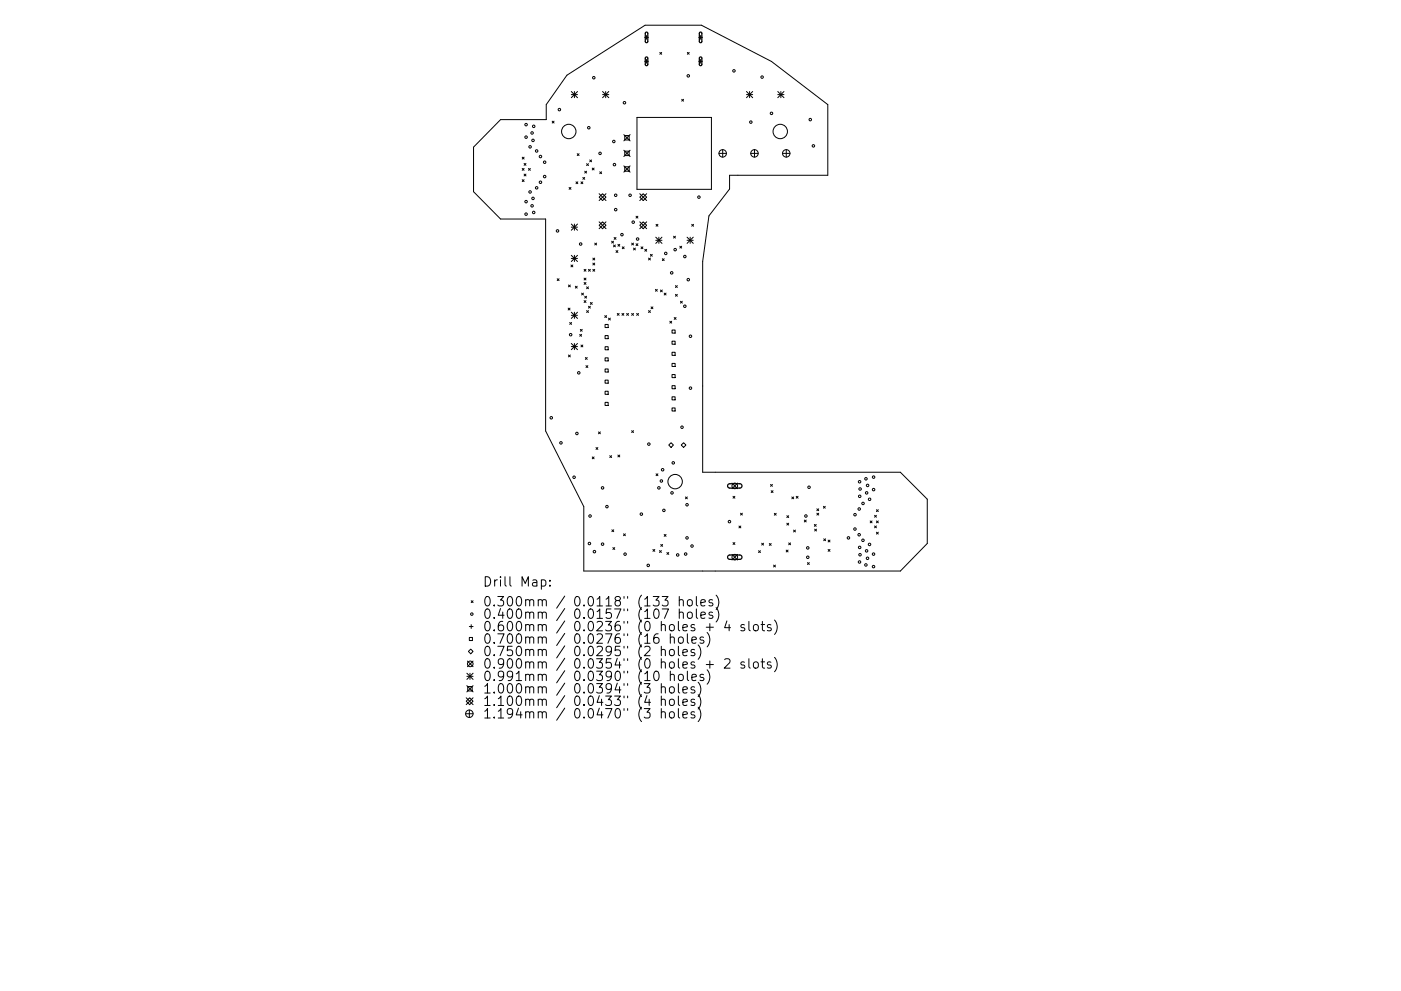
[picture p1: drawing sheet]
<svg xmlns="http://www.w3.org/2000/svg" width="297mm" height="210mm" viewBox="0 0 297 210" stroke-linecap="round" stroke-linejoin="round" font-family="sans-serif">
<defs><g id="words">
<g font-size="2.8">
<text x="102.3" y="124.5">Drill Map:</text>
<text x="102.3" y="128.7">0.300mm / 0.0118&quot; (133 holes)</text>
<text x="102.3" y="131.3">0.400mm / 0.0157&quot; (107 holes)</text>
<text x="102.3" y="133.9">0.600mm / 0.0236&quot; (0 holes + 4 slots)</text>
<text x="102.3" y="136.6">0.700mm / 0.0276&quot; (16 holes)</text>
<text x="102.3" y="139.2">0.750mm / 0.0295&quot; (2 holes)</text>
<text x="102.3" y="141.9">0.900mm / 0.0354&quot; (0 holes + 2 slots)</text>
<text x="102.3" y="144.5">0.991mm / 0.0390&quot; (10 holes)</text>
<text x="102.3" y="147.1">1.000mm / 0.0394&quot; (3 holes)</text>
<text x="102.3" y="149.8">1.100mm / 0.0433&quot; (4 holes)</text>
<text x="102.3" y="152.4">1.194mm / 0.0470&quot; (3 holes)</text>
</g>
</g></defs>
<g fill="none" stroke="#000" stroke-width=".21">
<path d="M121.1 19.4l1.3 1.3M121.8 19.4v1.3M122.4 19.4l-1.3 1.3M127.8 19.4l1.3 1.3M128.4 19.4v1.3M129.1 19.4l-1.3 1.3M136.7 7.9h.8M136.7 13h.8M137.1 7.5v.8M137.1 12.6v.8M139.9 11.1l.4 .4M140.3 11.1l-.4 .4"/>
<path d="M145.7 11.1l.4 .4M146.1 11.1l-.4 .4M148.1 7.9h.8M148.1 13h.8M148.5 7.5v.8M148.5 12.6v.8M158.3 19.4l1.3 1.3M158.9 19.4v1.3M159.6 19.4l-1.3 1.3M164.9 19.4l1.3 1.3M165.6 19.4v1.3M166.2 19.4l-1.3 1.3"/>
<path d="M106.1 25.4h9.7v-3.2l4.4-6.2 16.6-10.7h11.9l14.9 7.7 11.9 9.2v15h-20.8v2.9l-4.4 5.7-1.3 9.7v44.7h41.9l5.7 5.7v9.4l-5.7 5.9h-67.1v-13.7l-8.1-16.1v-44.9h-9.6l-5.7-5.8v-9.5zM110.7 33.4l.4 .3M110.7 35.7l.4 .4M110.7 38.1l.4 .4M111.1 33.4l-.4 .3M111.1 35.7l-.4 .4M111.1 38.1l-.4 .4M111.1 34.7l.4 .4M111.1 36.9l.4 .4M111.5 34.7l-.4 .4M111.5 36.9l-.4 .4M112 35.7l.4 .4"/>
<path d="M112.4 35.7l-.4 .4M117.1 25.7l.4 .4M117.5 25.7l-.4 .4M120.7 39.8l.4 .4M121.1 39.8l-.4 .4M121.1 20.1h1.3M122.1 38.6l.4 .4M122.4 32.6l.4 .4M122.5 38.6l-.4 .4M122.8 32.6l-.4 .4M123.2 38.6l.4 .4M123.6 38.6l-.4 .4"/>
<path d="M123.6 37.6l.4 .4M124 37.6l-.4 .4M124 36.3l.4 .4M124.4 36.3l-.4 .4M124.4 34.7l.4 .4M124.8 34.7l-.4 .4M125 33.9l.4 .4M125.4 33.9l-.4 .4M125.6 35.7l.4 .4M126 35.7l-.4 .4M127.2 36.5l.4 .4M127.6 36.5l-.4 .4"/>
<path d="M127.8 20.1h1.3M132.3 28.6l1.3 1.3M132.3 31.9l1.3 1.3M132.3 35.2l1.3 1.3M132.5 28.8h.9v.9h-.9zM132.5 32.1h.9v.9h-.9zM132.5 35.4h.9v.9h-.9zM133.6 28.6l-1.3 1.3M133.6 31.9l-1.3 1.3M133.6 35.2l-1.3 1.3M135.1 24.9h15.7v15.3h-15.7zM144.5 21.1l.4 .4"/>
<path d="M144.9 21.1l-.4 .4M152.4 32.5h1.6M153.2 31.7v1.6M158.3 20.1h1.3M159.2 32.5h1.6M160 31.7v1.6M164.9 20.1h1.3M165.9 32.5h1.6M166.7 31.7v1.6M118.1 59.1l.4 .4M118.5 59.1l-.4 .4M121.1 56.2l.4 .4"/>
<path d="M121.1 47.5l1.3 1.4M121.1 48.2h1.3M121.1 54.2l1.3 1.3M121.1 54.8h1.3M121.5 56.2l-.4 .4M121.8 47.5v1.4M121.8 54.2v1.3M122.4 47.5l-1.3 1.4M122.4 54.2l-1.3 1.3M123.8 59l.4 .4M123.8 57.1l.4 .4M123.8 59.9l.4 .4"/>
<path d="M124.2 57.1l-.4 .4M124.2 59l-.4 .4M124.2 59.9l-.4 .4M124.8 57.1l.4 .4M125.2 57.1l-.4 .4M125.7 54.8l.4 .4M125.7 55.8l.4 .4M125.7 57.1l.4 .4M126.1 57.1l-.4 .4M126.1 54.8l-.4 .4M126.1 55.8l-.4 .4M126.1 51.6l.4 .4"/>
<path d="M126.5 51.6l-.4 .4M127 41.8l.8-.7 .7 .7-.7 .8zM127 41.1l1.5 1.5M127 47.1l1.5 1.4M127.8 47.1l.7 .7-.7 .7-.8-.7zM128.5 41.1l-1.5 1.5M128.5 47.1l-1.5 1.4M129.7 51.2l.4 .4M130.1 51.2l-.4 .4M130.1 52l.4 .4M130.2 50.4l.4 .4M130.5 52l-.4 .4"/>
<path d="M130.6 50.4l-.4 .4M130.6 53.2l.4 .4M131 53.2l-.4 .4M131 51.8l.4 .4M131.4 51.8l-.4 .4M131.9 52.4l.4 .4M132.3 52.4l-.4 .4M133.9 51.6l.4 .4M134.3 51.6l-.4 .4M134.3 52.6l.4 .4M134.7 52.6l-.4 .4M134.9 45.9l.3 .4"/>
<path d="M134.9 51.7l.3 .4M135.2 45.9l-.3 .4M135.2 51.7l-.3 .4M135.6 41.8l.8-.7 .7 .7-.7 .8zM135.6 41.1l1.5 1.5M135.6 47.1l1.5 1.4M135.9 52.4l.4 .4M136.3 52.4l-.4 .4M136.4 47.1l.7 .7-.7 .7-.8-.7zM136.7 52.9l.4 .4M137.1 47.1l-1.5 1.4M137.1 52.9l-.4 .4"/>
<path d="M137.1 41.1l-1.5 1.5M137.5 54.8l.4 .4M137.9 54.8l-.4 .4M137.9 54l.4 .4M138.3 54l-.4 .4M139 50.3l1.3 1.3M139 51h1.3M139.1 47.6l.4 .4M139.5 47.6l-.4 .4M139.7 50.3v1.3M140.3 50.3l-1.3 1.3M140.4 54.9l.4 .4"/>
<path d="M140.8 54.9l-.4 .4M142.8 50.1l.4 .4M143.2 50.1l-.4 .4M144.1 52.2l.4 .4M144.5 52.2l-.4 .4M145.7 51h1.3M145.7 50.3l1.3 1.3M146.3 50.3v1.3M146.7 47.6l.4 .4M147 50.3l-1.3 1.3M147.1 47.6l-.4 .4M120.5 65.4l.4 .4"/>
<path d="M120.5 60.5l.4 .4M120.5 75.3l.4 .4M120.8 68.4l.4 .4M120.9 65.4l-.4 .4M120.9 60.5l-.4 .4M120.9 75.3l-.4 .4M121.1 72.9l1.3 1.3M121.1 66.2l1.3 1.4M121.1 66.9h1.3M121.1 73.5h1.3M121.2 68.4l-.4 .4M121.8 66.2v1.4"/>
<path d="M121.8 72.9v1.3M122 60.7l.4 .4M122.4 60.7l-.4 .4M122.4 66.2l-1.3 1.4M122.4 72.9l-1.3 1.3M122.9 70.9l.4 .4M123 69.9l.4 .4M123.2 73.2l.4 .4M123.3 70.9l-.4 .4M123.3 62.2l.4 .4M123.4 69.9l-.4 .4M123.6 73.2l-.4 .4"/>
<path d="M123.7 62.2l-.4 .4M123.8 63.8l.4 .4M124 62.9l.4 .4M124.1 75.9l.4 .4M124.2 63.8l-.4 .4M124.2 77.6l.4 .4M124.4 62.9l-.4 .4M124.4 60.9l.4 .4M124.4 65.9l.4 .4M124.5 75.9l-.4 .4M124.6 77.6l-.4 .4M124.8 60.9l-.4 .4"/>
<path d="M124.8 65.9l-.4 .4M124.8 65l.4 .4M125.2 65l-.4 .4M125.2 64.2l.4 .4M125.6 64.2l-.4 .4M128.2 67l.4 .4M128.3 68.8h.6v.7h-.6zM128.3 71.2h.6v.7h-.6zM128.3 73.6h.6v.6h-.6zM128.3 75.9h.6v.7h-.6zM128.3 78.3h.6v.6h-.6zM128.6 67l-.4 .4"/>
<path d="M129 67.5l.4 .4M129.4 67.5l-.4 .4M130.9 66.5l.4 .4M131.3 66.5l-.4 .4M131.9 66.5l.4 .4M132.3 66.5l-.4 .4M132.9 66.5l.4 .4M133.3 66.5l-.4 .4M133.9 66.5l.4 .4M134.3 66.5l-.4 .4M135 66.5l.4 .4M135.4 66.5l-.4 .4"/>
<path d="M137.5 65.9l.4 .4M137.9 65.9l-.4 .4M138 65.1l.4 .4M138.4 65.1l-.4 .4M139 61.4l.4 .4M139.4 61.4l-.4 .4M140 61.5l.4 .4M140.4 61.5l-.4 .4M140.8 62.2l.4 .4M141.2 62.2l-.4 .4M142 68.2l.4 .4M142.4 68.2l-.4 .4"/>
<path d="M142.5 70h.6v.7h-.6zM142.5 72.4h.6v.6h-.6zM142.5 74.7h.6v.7h-.6zM142.5 77.1h.6v.7h-.6zM142.5 79.5h.6v.6h-.6zM142.9 67.4l.4 .4M143.2 60.6l.4 .4M143.2 62.5l.4 .4M143.3 67.4l-.4 .4M143.6 60.6l-.4 .4M143.6 62.5l-.4 .4M144.3 63.9l.4 .4"/>
<path d="M144.7 63.9l-.4 .4M125.6 96.9l.4 .4M126 96.9l-.4 .4M126.4 95l.4 .4M126.8 95l-.4 .4M126.9 91.6l.4 .4M127.3 91.6l-.4 .4M128.3 80.6h.6v.7h-.6zM128.3 83h.6v.7h-.6zM128.3 85.4h.6v.6h-.6zM129.3 96.7l.4 .4M129.7 96.7l-.4 .4"/>
<path d="M131 96.5l.4 .4M131.4 96.5l-.4 .4M133.9 91.4l.4 .4M134.3 91.4l-.4 .4M141.8 94.4l.5-.5 .5 .5-.5 .5zM142.5 81.8h.6v.7h-.6zM142.5 84.2h.6v.6h-.6zM142.5 86.5h.6v.7h-.6zM144.4 94.4l.5-.5 .5 .5-.5 .5zM129.7 112.4l.4 .4M129.9 116.2l.4 .4M130.1 112.4l-.4 .4"/>
<path d="M130.3 116.2l-.4 .4M132.2 113.3l.4 .4M132.6 113.3l-.4 .4M138.4 116.6l.4 .4M138.8 116.6l-.4 .4M139.1 100.5l.4 .4M139.5 100.5l-.4 .4M139.8 116.8l.4 .4M140.1 115.5l.4 .4M140.2 116.8l-.4 .4M140.5 115.5l-.4 .4M140.8 113.4l.4 .4"/>
<path d="M141.2 113.4l-.4 .4M141.4 117.2l.4 .4M141.8 117.2l-.4 .4M145.3 105.4l.4 .4M145.7 105.4l-.4 .4M155.2 102.5l1.2 1.2M155.2 117.6l1.2 1.2M155.4 105.3l.4 .4M155.4 115.1l.4 .4M155.8 105.3l-.4 .4M155.8 115.1l-.4 .4M156.4 102.5l-1.2 1.2"/>
<path d="M156.4 117.6l-1.2 1.2M156.7 111.6l.4 .4M157 108.9l.4 .4M157.1 111.6l-.4 .4M157.4 108.9l-.4 .4M160.8 116.8l.4 .4M161.2 116.8l-.4 .4M161.5 115.3l.4 .3M161.9 115.3l-.4 .3M163.1 115.3l.4 .4M163.4 102.8l.4 .4M163.5 115.3l-.4 .4"/>
<path d="M163.5 104.1l.4 .4M163.8 102.8l-.4 .4M163.9 104.1l-.4 .4M164 119.9l.4 .4M164.2 108.9l.4 .4M164.4 119.9l-.4 .4M164.6 108.9l-.4 .4M166.7 116.7l.4 .4M166.8 109.4l.4 .4M166.8 111l.4 .4M167.1 116.7l-.4 .4M167.2 109.4l-.4 .4"/>
<path d="M167.2 111l-.4 .4M167.2 115.2l.4 .4M167.6 115.2l-.4 .4M167.9 105.4l.4 .4M168.3 112.5l.4 .4M168.3 105.4l-.4 .4M168.7 112.5l-.4 .4M168.8 105.3l.4 .4M169.2 105.3l-.4 .4M170.5 110.3l.4 .4M170.9 110.3l-.4 .4M171.2 119.4l.4 .4"/>
<path d="M171.6 119.4l-.4 .4M172.7 111.3l.4 .4M172.7 112.3l.4 .4M173.1 111.3l-.4 .4M173.1 112.3l-.4 .4M173.2 108l.4 .4M173.2 108.9l.4 .4M173.6 108l-.4 .4M173.6 108.9l-.4 .4M174.6 107.4l.4 .4M174.6 114.3l.4 .4M175 107.4l-.4 .4"/>
<path d="M175 114.3l-.4 .4M175.6 114.6l.4 .4M175.6 116.6l.4 .4M176 114.6l-.4 .4M176 116.6l-.4 .4M184.5 110.5l.4 .4M184.9 110.5l-.4 .4M185.4 109.3l.4 .4M185.4 111.6l.4 .4M185.8 108.1l.4 .4M185.8 109.3l-.4 .4M185.8 111.6l-.4 .4"/>
<path d="M185.8 110.5l.4 .4M185.8 112.9l.4 .4M186.2 108.1l-.4 .4M186.2 110.5l-.4 .4M186.2 112.9l-.4 .4M99.5 132.9h.8M99.5 135.2h.7v.7h-.7zM99.8 137.7l.5 .5-.5 .5-.5-.5zM99.9 127.5l.4 .4M99.9 132.5v.8M100.3 127.5l-.4 .4M114.8 123.1l.6-.1 .3 .4v.6l-.2 .3h-.7"/>
<path d="M116.6 124.2v.2M116.6 123.1v.2M139.5 134.5a.79 .79 0 0 0-.9 .8v.8l.2 .3 .6 .1 .2-.2 .1-.7-.2-.3-.5-.1-.4 .4M140.2 138a.5 .5 0 0 1 .9 .1v1M140.2 137.1v2M140.4 126.6h1.2l-.6 .7a.54 .54 0 0 1 .6 .4v.5l-.2 .3-.7 .1-.3-.2M140.4 129.2h1.3l-.8 2M142 138l.3-.2 .6 .2 .1 .7-.2 .3-.5 .1-.3-.2zM142.1 135.3a.5 .5 0 0 1 .9 .1v1.1M142.1 134.5v2M143.8 137.1v1.7l.3 .3M143.9 135.3a.54 .54 0 0 1 .6-.2 .54 .54 0 0 1 .4 .4l-.1 .8a.54 .54 0 0 1-.6 .2 .54 .54 0 0 1-.4-.4z"/>
<path d="M144 127.4l.3-.2 .5 .1 .1 1.3M144 130.1a.5 .5 0 0 1 .9 0v1.1M144 126.6v2M144 129.2v2M144.8 138.5l.9-.2-.1-.4-.5-.1-.3 .3 .1 .9h.7M145.7 134.5v1.7l.3 .3M145.8 127.4l.3-.2a.54 .54 0 0 1 .7 .4l-.1 .8a.54 .54 0 0 1-.5 .2 .54 .54 0 0 1-.5-.4zM145.8 130.1l.1-.1a.54 .54 0 0 1 .9 .2l-.1 .8a.54 .54 0 0 1-.5 .2 .54 .54 0 0 1-.5-.4zM146.7 135.8l.9-.2-.1-.4-.5-.1-.3 .3 .1 1h.7M147.3 137.9l-.5-.1-.3 .3 .1 .3 .7 .1v.5h-.8M147.6 126.6v1.7l.3 .3M147.6 129.2v1.7l.3 .3"/>
<path d="M148 136.8a2.29 2.29 0 0 1 0 3.1M148.6 127.9l.9-.2-.1-.4-.5-.1-.3 .3 .1 1h.7M148.6 130.5l.9-.2-.1-.3-.5-.1-.3 .2 .1 1h.7M149.2 135.2l-.5-.1-.3 .3 .1 .3 .7 .2v.5h-.8M149.7 133.1h1.6M149.9 134.2a2.29 2.29 0 0 1 0 3M150.5 132.3v1.5M151.1 127.3l-.5-.1-.3 .3 .1 .3 .7 .2v.5h-.8M151.1 130l-.5-.1-.3 .2 .1 .3 .7 .2v.5h-.8M151.8 126.3a2.29 2.29 0 0 1 0 3M151.8 128.9a2.29 2.29 0 0 1 0 3.1M153.6 139.9l.3-.1 .7 .1a.54 .54 0 0 1 .1 .7l-1.2 1.2h1.3"/>
<path d="M154.1 131.7l-.5 1.5h1.3M154.6 132.5v1.3M157.8 132.6l-.4-.1-.3 .3 .1 .3 .6 .2v.4h-.7M158.8 131.8v1.8l.3 .2M158.8 139.8v1.7l.3 .3M159.8 132.7a.54 .54 0 0 1 .6-.2 .54 .54 0 0 1 .4 .4v.6a.54 .54 0 0 1-.5 .4 .54 .54 0 0 1-.6-.4zM161.4 132.5h.7M161.6 131.8v1.8l.1 .1 .4 .1M161.6 139.8v1.7l.1 .2 .4 .1M163.4 132.6l-.4-.1-.3 .3 .1 .3 .6 .2v.4h-.7M164.2 131.6a2.29 2.29 0 0 1 0 3M164.2 139.5a2.29 2.29 0 0 1 0 3"/>
<path d="M98.7 151.4h1.6M98.8 148l1.5 1.5M99 145.5l1.3 1.3M99 142.8l1.3 1.3M99 143.5h1.3M99.1 140.3l1.2 1.1M99.2 145.7h.9v.9h-.9zM99.5 150.6v1.6M99.6 148l.7 .8-.7 .7-.8-.7zM99.6 142.8v1.3M100.3 140.3l-1.2 1.1M100.3 142.8l-1.3 1.3"/>
<path d="M100.3 145.5l-1.3 1.3M100.3 148l-1.5 1.5M138.8 142.6l.5-.2a1.25 1.25 0 0 1 0 2l-.4-.1-.2-.3-.1-.8zM140.2 145.9a.5 .5 0 0 1 .9 .1v1M140.2 148.5a.5 .5 0 0 1 .9 .1v1.1M140.2 151.2a.5 .5 0 0 1 .9 .1v1M140.2 145v2M140.2 147.7v2M140.2 150.3v2M142 145.9l.3-.2 .6 .2 .1 .8-.2 .2-.5 .1-.3-.2zM142 148.5l.3-.2 .6 .2 .1 .8-.2 .3-.5 .1-.3-.2zM142 151.2l.3-.2 .6 .2 .1 .8-.2 .2-.5 .1-.3-.2z"/>
<path d="M142.1 143.3a.5 .5 0 0 1 .9 0v1.1M142.1 142.4v2M143.8 145v1.8l.3 .2M143.8 147.7v1.7l.3 .3M143.8 150.3v1.8l.3 .2M143.9 143.3a.54 .54 0 0 1 .6-.2 .54 .54 0 0 1 .4 .3l-.1 .8a.54 .54 0 0 1-.6 .2 .54 .54 0 0 1-.4-.4zM144.8 146.4l.9-.2-.1-.4-.5-.1-.3 .3 .1 .9h.7M144.8 149l.9-.2-.1-.4-.5-.1-.3 .3 .1 1h.7M144.8 151.7l.9-.2-.1-.4-.5-.1-.3 .3 .1 .9h.7M145.7 142.4v1.7l.3 .3M146.7 143.7l.9-.2-.1-.3-.5-.1-.3 .2 .1 1h.7M147.3 145.8l-.5-.1-.3 .3 .1 .3 .7 .2v.4h-.8"/>
<path d="M147.3 148.4l-.5-.1-.3 .3 .1 .3 .7 .2v.5h-.8M147.3 151.1l-.5-.1-.3 .3 .1 .3 .7 .2v.4h-.8M148 144.8a2.29 2.29 0 0 1 0 3M148 147.4a2.29 2.29 0 0 1 0 3M148 150.1a2.29 2.29 0 0 1 0 3M149.2 143.2l-.5-.1-.3 .2 .1 .3 .7 .2v.5h-.8M149.7 141h1.6M149.9 142.1a2.29 2.29 0 0 1 0 3.1M150.5 140.2v1.6M157.8 140.5l-.4-.1-.3 .3 .1 .3 .6 .2v.5h-.7M159.8 140.6a.54 .54 0 0 1 .6-.2 .54 .54 0 0 1 .4 .4l-.1 .8a.54 .54 0 0 1-.5 .2 .54 .54 0 0 1-.5-.4zM161.4 140.4h.7"/>
<path d="M163.4 140.5l-.4-.1-.3 .3 .1 .3 .6 .2v.5h-.7"/>
<circle cx="125.9" cy="16.5" r=".27"/>
<circle cx="145.9" cy="16.1" r=".27"/>
<circle cx="155.6" cy="15" r=".27"/>
<circle cx="161.6" cy="16.4" r=".27"/>
<circle cx="111.5" cy="29.1" r=".27"/>
<circle cx="111.5" cy="26.4" r=".27"/>
<circle cx="112.4" cy="31.2" r=".27"/>
<circle cx="112.8" cy="28.2" r=".27"/>
<circle cx="113" cy="29.8" r=".27"/>
<circle cx="113.2" cy="26.8" r=".27"/>
<circle cx="113.8" cy="32" r=".27"/>
<circle cx="113.8" cy="39.9" r=".27"/>
<circle cx="114.6" cy="33.2" r=".27"/>
<circle cx="114.6" cy="38.7" r=".27"/>
<circle cx="115.5" cy="37.5" r=".27"/>
<circle cx="115.5" cy="34.4" r=".27"/>
<circle cx="118.6" cy="23.3" r=".27"/>
<circle cx="120.6" cy="27.9" r="1.53"/>
<circle cx="124.8" cy="27.1" r=".27"/>
<circle cx="127.2" cy="32.5" r=".27"/>
<circle cx="130.1" cy="30" r=".27"/>
<circle cx="130.3" cy="34.9" r=".27"/>
<circle cx="132.4" cy="21.8" r=".27"/>
<circle cx="153.2" cy="32.5" r=".79"/>
<circle cx="159.2" cy="25.9" r=".27"/>
<circle cx="160" cy="32.5" r=".79"/>
<circle cx="163.6" cy="24.1" r=".27"/>
<circle cx="165.4" cy="27.9" r="1.53"/>
<circle cx="166.7" cy="32.5" r=".79"/>
<circle cx="171.8" cy="25.4" r=".27"/>
<circle cx="172.5" cy="30.9" r=".27"/>
<circle cx="111.5" cy="42.8" r=".27"/>
<circle cx="111.5" cy="45.4" r=".27"/>
<circle cx="112.4" cy="40.7" r=".27"/>
<circle cx="112.8" cy="43.7" r=".27"/>
<circle cx="113" cy="42.1" r=".27"/>
<circle cx="113.2" cy="45.1" r=".27"/>
<circle cx="118.2" cy="49" r=".27"/>
<circle cx="123.1" cy="51.8" r=".27"/>
<circle cx="130.5" cy="41.4" r=".27"/>
<circle cx="130.5" cy="44.5" r=".27"/>
<circle cx="131.9" cy="49.8" r=".27"/>
<circle cx="133.6" cy="41.4" r=".27"/>
<circle cx="134.3" cy="47.1" r=".27"/>
<circle cx="135.2" cy="50.7" r=".27"/>
<circle cx="141.2" cy="53.8" r=".27"/>
<circle cx="142.4" cy="57.9" r=".27"/>
<circle cx="143.1" cy="53" r=".27"/>
<circle cx="145.2" cy="54.4" r=".27"/>
<circle cx="145.9" cy="59.3" r=".27"/>
<circle cx="148.2" cy="41.8" r=".27"/>
<circle cx="121" cy="71" r=".27"/>
<circle cx="122.7" cy="79.1" r=".27"/>
<circle cx="145.2" cy="65" r=".27"/>
<circle cx="146.4" cy="71.3" r=".27"/>
<circle cx="116.9" cy="88.6" r=".27"/>
<circle cx="118.9" cy="94" r=".27"/>
<circle cx="122.3" cy="92" r=".27"/>
<circle cx="137.6" cy="94.2" r=".27"/>
<circle cx="140.5" cy="99.7" r=".27"/>
<circle cx="142.7" cy="98.2" r=".27"/>
<circle cx="144.6" cy="90.6" r=".27"/>
<circle cx="146.4" cy="82.4" r=".27"/>
<circle cx="121.7" cy="101.3" r=".27"/>
<circle cx="125" cy="115.3" r=".27"/>
<circle cx="125.1" cy="109.5" r=".27"/>
<circle cx="126" cy="117" r=".27"/>
<circle cx="127.8" cy="103.5" r=".27"/>
<circle cx="127.8" cy="115.4" r=".27"/>
<circle cx="128.7" cy="107.5" r=".27"/>
<circle cx="132.5" cy="117.6" r=".27"/>
<circle cx="136" cy="109.1" r=".27"/>
<circle cx="137.4" cy="120" r=".27"/>
<circle cx="139.7" cy="103.5" r=".27"/>
<circle cx="140.2" cy="102.1" r=".27"/>
<circle cx="140.8" cy="108.3" r=".27"/>
<circle cx="142.5" cy="104.6" r=".27"/>
<circle cx="143.1" cy="102.2" r="1.53"/>
<circle cx="143.7" cy="117.7" r=".27"/>
<circle cx="145.4" cy="117.5" r=".27"/>
<circle cx="145.7" cy="114.1" r=".27"/>
<circle cx="145.7" cy="107.1" r=".27"/>
<circle cx="146.7" cy="115.8" r=".27"/>
<circle cx="154.7" cy="110.7" r=".27"/>
<circle cx="155.8" cy="118.2" r=".6"/>
<circle cx="155.8" cy="103.1" r=".6"/>
<circle cx="170.9" cy="109.5" r=".27"/>
<circle cx="171.3" cy="116.2" r=".27"/>
<circle cx="171.3" cy="118.2" r=".27"/>
<circle cx="171.5" cy="103.4" r=".27"/>
<circle cx="179.9" cy="114.1" r=".27"/>
<circle cx="181.3" cy="112.2" r=".27"/>
<circle cx="181.3" cy="109.2" r=".27"/>
<circle cx="182.2" cy="113.5" r=".27"/>
<circle cx="182.2" cy="108" r=".27"/>
<circle cx="182.2" cy="119.2" r=".27"/>
<circle cx="182.2" cy="102.2" r=".27"/>
<circle cx="182.3" cy="116.1" r=".27"/>
<circle cx="182.3" cy="105.3" r=".27"/>
<circle cx="182.3" cy="117.7" r=".27"/>
<circle cx="182.4" cy="103.7" r=".27"/>
<circle cx="183" cy="114.6" r=".27"/>
<circle cx="183" cy="106.8" r=".27"/>
<circle cx="183.6" cy="119.9" r=".27"/>
<circle cx="183.6" cy="101.6" r=".27"/>
<circle cx="183.7" cy="116.9" r=".27"/>
<circle cx="183.7" cy="104.6" r=".27"/>
<circle cx="183.9" cy="118.5" r=".27"/>
<circle cx="183.9" cy="103" r=".27"/>
<circle cx="184.4" cy="115.5" r=".27"/>
<circle cx="184.4" cy="105.9" r=".27"/>
<circle cx="185.2" cy="117.6" r=".27"/>
<circle cx="185.2" cy="101.2" r=".27"/>
<circle cx="185.2" cy="103.9" r=".27"/>
<circle cx="100" cy="130.3" r=".27"/>
<circle cx="185.2" cy="120.2" r=".27"/>
<circle cx="99.5" cy="151.4" r=".79"/>
<circle cx="99.7" cy="140.9" r=".6"/>
</g>
<path d="M136.9 6.9l.3-.1 .1 .2v1.8l-.2 .3-.3-.3zM136.9 12.2l.3-.1 .1 .2v1.4l-.2 .2-.3-.2zM148.4 6.9l.2-.1 .2 .2v1.8l-.2 .3-.3-.3zM148.4 12.2l.2-.1 .2 .2v1.4l-.2 .2-.3-.2zM154.4 102.8l.3-.2h2.2l.3 .2 .1 .4-.4 .4h-2.3l-.3-.4zM154.4 117.9l.3-.1h2.2l.3 .1 .1 .4-.4 .4h-2.3l-.3-.4z" fill="none" stroke="#000" stroke-width=".27"/>
<use href="#words"/>
</svg>
